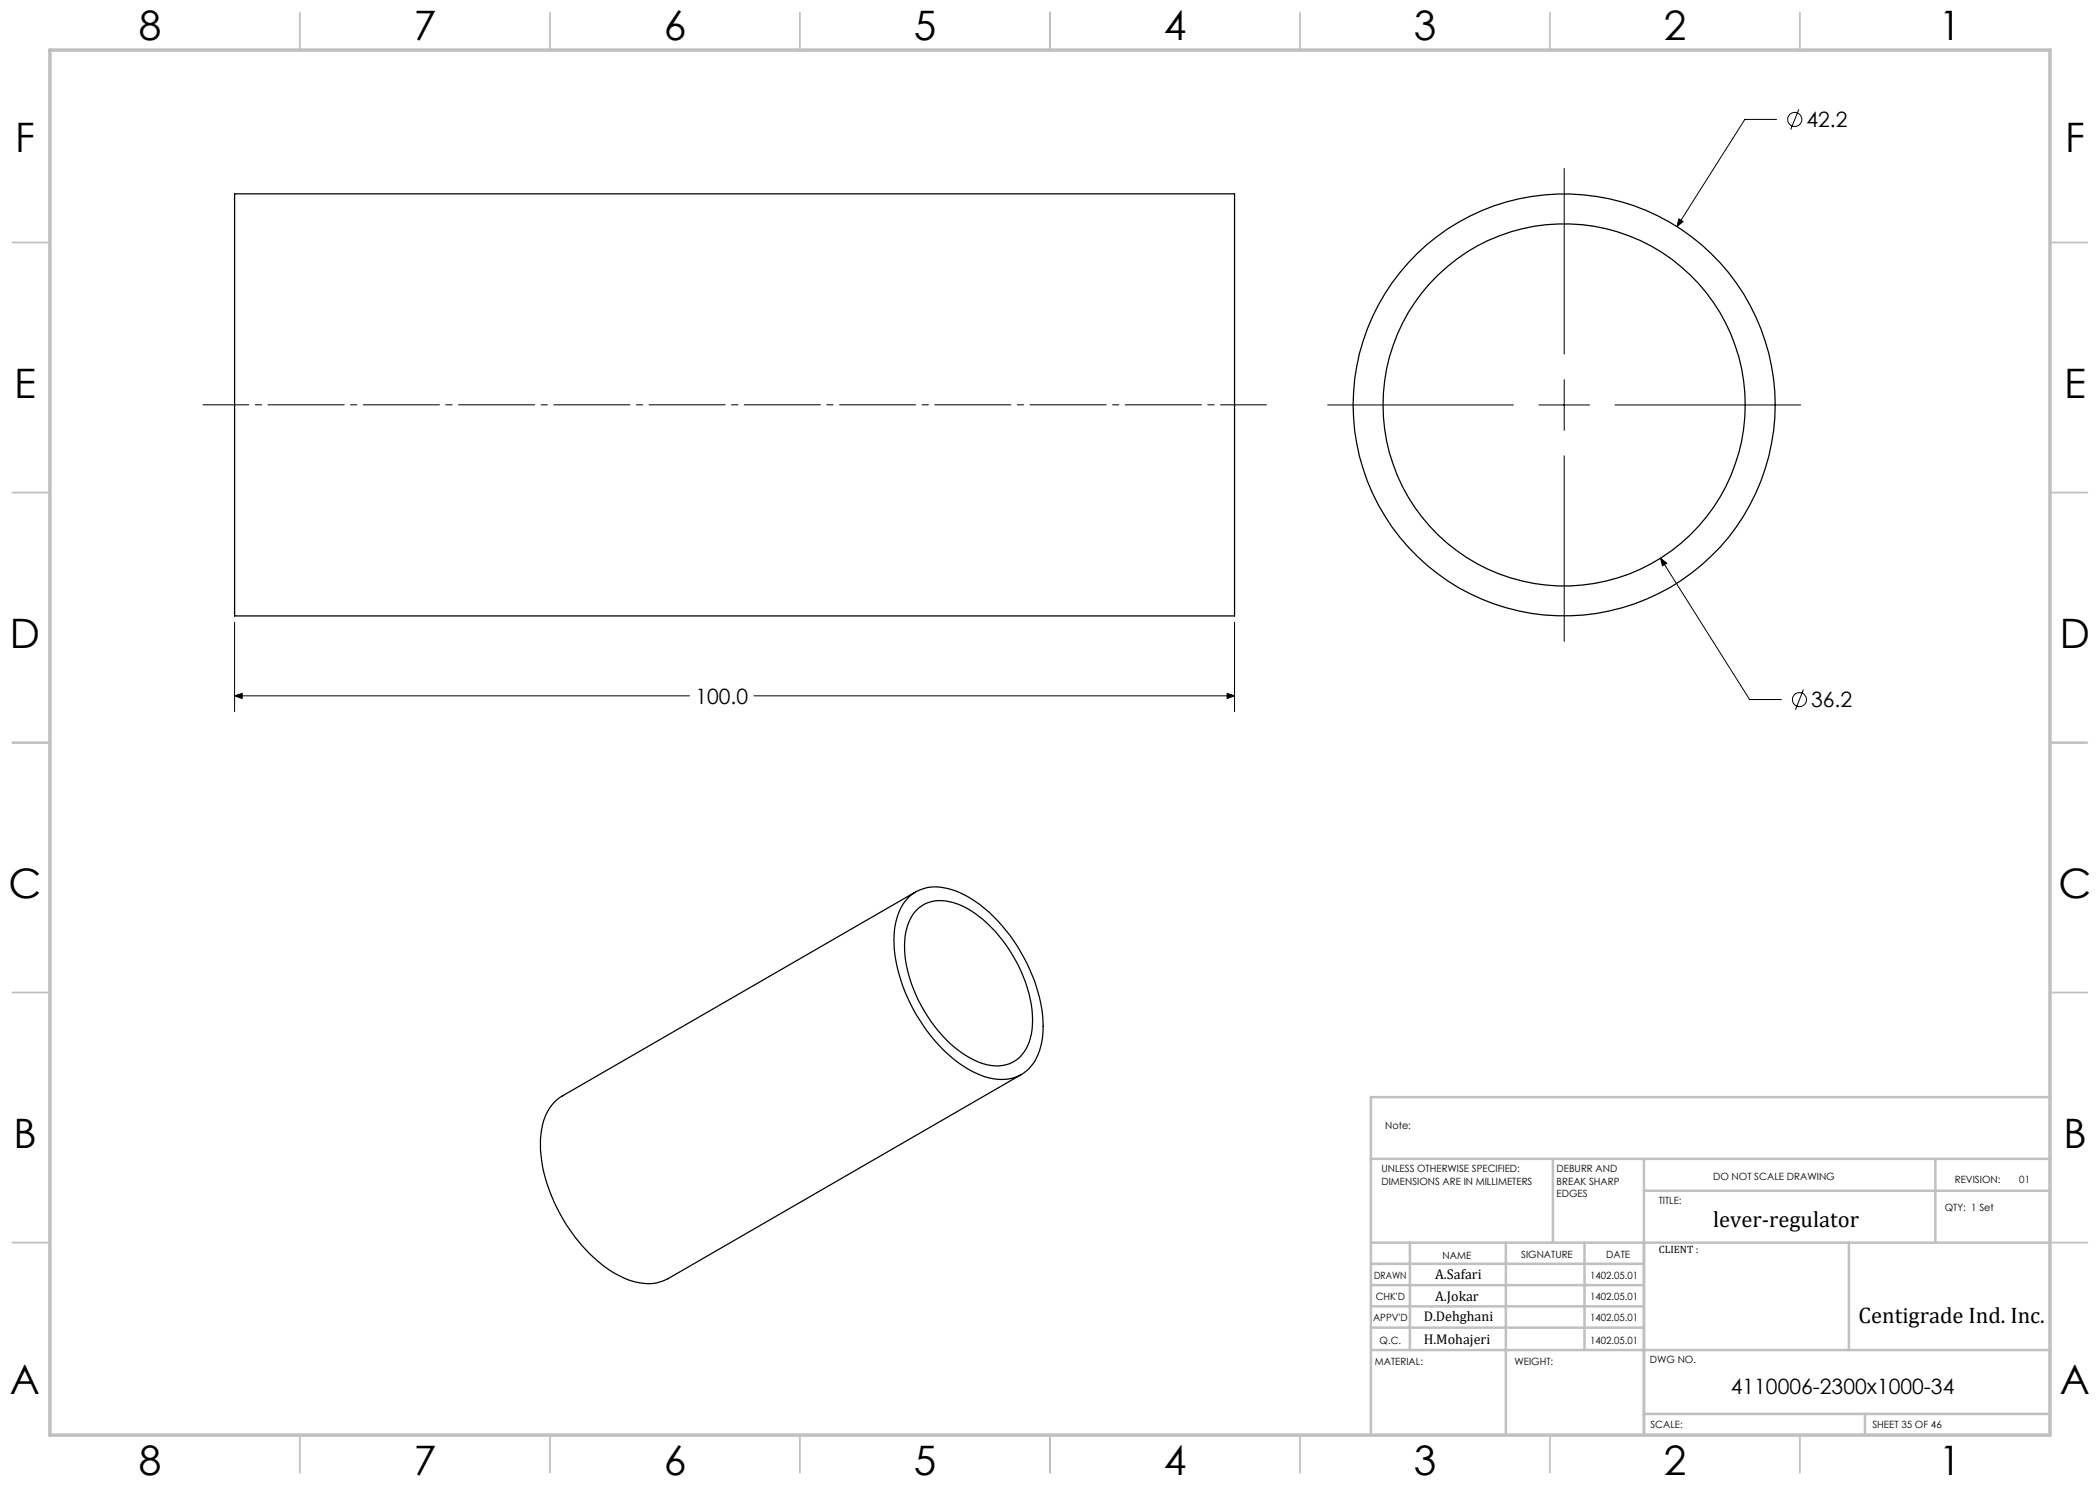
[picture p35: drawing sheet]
<svg xmlns="http://www.w3.org/2000/svg" width="420mm" height="297mm" viewBox="0 0 420 297" stroke-linecap="round" stroke-linejoin="round" font-family="sans-serif">
<defs><g id="words">
<g font-size="8.1">
<text x="27.8" y="8">8</text>
<text x="82.8" y="8">7</text>
<text x="132.8" y="8">6</text>
<text x="182.8" y="8">5</text>
<text x="232.8" y="8">4</text>
<text x="282.8" y="8">3</text>
<text x="332.8" y="8">2</text>
<text x="387.8" y="8">1</text>
<text x="3" y="30.4">F</text>
<text x="413" y="30.4">F</text>
<text x="2.8" y="79.6">E</text>
<text x="412.8" y="79.6">E</text>
<text x="2" y="129.6">D</text>
<text x="412" y="129.6">D</text>
<text x="1.7" y="179.6">C</text>
<text x="411.7" y="179.6">C</text>
<text x="2.7" y="229.6">B</text>
<text x="412.7" y="229.6">B</text>
<text x="2" y="278.9">A</text>
<text x="412" y="278.9">A</text>
<text x="27.8" y="295">8</text>
<text x="82.8" y="295">7</text>
<text x="132.8" y="295">6</text>
<text x="182.8" y="295">5</text>
<text x="232.8" y="295">4</text>
<text x="282.8" y="295">3</text>
<text x="332.8" y="295">2</text>
<text x="387.8" y="295">1</text>
</g>
<g font-size="4.5">
<text x="342.6" y="245.3">lever-regulator</text>
<text x="371.7" y="264.6">Centigrade Ind. Inc.</text>
</g>
<g font-size="4.2">
<text x="361.3" y="25.4">42.2</text>
<text x="139.1" y="140.8">100.0</text>
<text x="362.2" y="141.5">36.2</text>
<text x="346.2" y="278.8">4110006-2300x1000-34</text>
</g>
<g font-size="2.8">
<text x="287" y="255.9">A.Safari</text>
<text x="287" y="260.1">A.Jokar</text>
<text x="284.7" y="264.2">D.Dehghani</text>
<text x="284.7" y="268.7">H.Mohajeri</text>
</g>
<text font-size="2.1" x="331.8" y="250.7">CLIENT :</text>
<g font-size="2">
<text x="277" y="225.8">Note:</text>
<text x="276.3" y="234.5">UNLESS OTHERWISE SPECIFIED:</text>
<text x="276.3" y="237">DIMENSIONS ARE IN MILLIMETERS</text>
<text x="311.3" y="234.5">DEBURR AND</text>
<text x="311.3" y="237">BREAK SHARP</text>
<text x="311.3" y="239.5">EDGES</text>
<text x="342.6" y="236">DO NOT SCALE DRAWING</text>
<text x="391" y="236.6">REVISION:</text>
<text x="403.9" y="236.6">01</text>
<text x="331.8" y="240.8">TITLE:</text>
<text x="389" y="242.2">QTY: 1 Set</text>
<text x="288.5" y="251.7">NAME</text>
<text x="304.2" y="251.7">SIGNATURE</text>
<text x="321.2" y="251.7">DATE</text>
<text x="274.8" y="255.9">DRAWN</text>
<text x="318" y="255.9">1402.05.01</text>
<text x="275.1" y="260.1">CHK'D</text>
<text x="318" y="260.1">1402.05.01</text>
<text x="274.6" y="264.2">APPV'D</text>
<text x="275.9" y="268.7">Q.C.</text>
<text x="318" y="264.2">1402.05.01</text>
<text x="318" y="268.7">1402.05.01</text>
<text x="275" y="273">MATERIAL:</text>
<text x="302.9" y="273">WEIGHT:</text>
<text x="330" y="272.5">DWG NO.</text>
<text x="330.1" y="285.6">SCALE:</text>
<text x="374.5" y="285.6">SHEET 35 OF 46</text>
</g>
</g></defs>
<g fill="none" stroke="#000" stroke-width=".2">
<path d="M312.8 33.7v37.1M355.3 23.9h-6.3l-13.6 21.4M359.8 21.9l-1.7 4M335.8 43.8l.8 .5-1.2 1zM312.8 75.9v10.2M265.5 81h37.2M307.8 81h10.1M312.8 91.2v37.1M323 81h37.1M332.1 111.7l1.2 .9-.8 .6zM332.1 111.7l17.8 28.2h6.4M46.9 139.2l1.5-.5v1z"/>
<path d="M46.9 124.5v17.8M46.9 139.2h91M150.8 139.2h96.1M245.4 138.7l1.5 .5-1.5 .5zM246.9 124.5v17.8M360.7 137.9l-1.6 4.1"/>
<circle cx="359" cy="23.9" r="1.41"/>
<circle cx="359.9" cy="139.9" r="1.41"/>
</g>
<path d="M253.3 81h-212.7" fill="none" stroke="#000" stroke-width=".2" stroke-dasharray="15.2 1.3 1.3 1.3" stroke-dashoffset="6"/>
<g fill="none" stroke="#c0c0c0" stroke-width=".35">
<path d="M60 2.5v7.5M110 2.5v7.5M160 2.5v7.5M210 2.5v7.5M260 2.5v7.5M310 2.5v7.5M360 2.5v7.5M2.5 48.5h7.5M410 48.5h7.5M2.5 98.5h7.5M410 98.5h7.5M2.5 148.5h7.5"/>
<path d="M410 148.5h7.5M2.5 198.5h7.5M410 198.5h7.5M2.5 248.5h7.5M410 248.5h7.5M60 287v7.5M110 287v7.5M160 287v7.5M210 287v7.5M260 287v7.5M310 287v7.5M360 287v7.5"/>
</g>
<g fill="none" stroke="#c0c0c0" stroke-width=".5">
<path d="M410 219.4h-135.8v67.4M274.2 231.8h135.8M310.6 231.8v16.7M328.8 231.8v55.2M328.8 238.2h81.2M387.1 231.8v16.7M274.2 248.5h135.8M274.2 257h54.6M274.2 252.8h54.6M282 248.5v21.5M301.2 248.5v38.3M316.9 248.5v21.5"/>
<path d="M369.8 248.5v21.5M274.2 265.5h54.6M274.2 261.3h54.6M274.2 270h135.8M328.8 282.8h81.2M373 282.8v4.2"/>
</g>
<path d="M10 10h400v277h-400z" fill="none" stroke="#c0c0c0" stroke-width=".7"/>
<path d="M46.9 139.2l1.5-.5v1zM245.4 138.7l1.5 .5-1.5 .5zM335.8 43.8l-.4 1.5 1.2-1zM332.1 111.7l.4 1.5 .8-.6z" fill="#000"/>
<g fill="none" stroke="#000" stroke-width=".25">
<path d="M46.9 38.8h200v84.4h-200zM181.5 179.7a8 8 0 0 1 8.1-2 22.7 22.7 0 0 1 11.6 8.4 31.4 31.4 0 0 1 7.4 20.2 10 10 0 0 1-4.5 8.7 9.8 9.8 0 0 1-9-.4 30.2 30.2 0 0 1-13-13.9 26.8 26.8 0 0 1-3.1-15.7l.8-2.6a7.7 7.7 0 0 1 1.7-2.7zM183.2 178.4l-70.8 40.8a9.3 9.3 0 0 0-4.2 7.6 28.2 28.2 0 0 0 4.4 17 28.6 28.6 0 0 0 12.7 12 9.5 9.5 0 0 0 8.3 0l70.7-40.9M183.2 182.2a7 7 0 0 1 7.5-1.7 22.2 22.2 0 0 1 11.3 9.6 25.6 25.6 0 0 1 4.4 15.8 8 8 0 0 1-4.4 6.8 9.3 9.3 0 0 1-7.9-1 27.5 27.5 0 0 1-11.8-15 18.5 18.5 0 0 1-.7-11.9 7.7 7.7 0 0 1 1.6-2.6z"/>
<circle cx="312.8" cy="81" r="36.2"/>
<circle cx="312.8" cy="81" r="42.2"/>
</g>
<use href="#words"/>
</svg>
